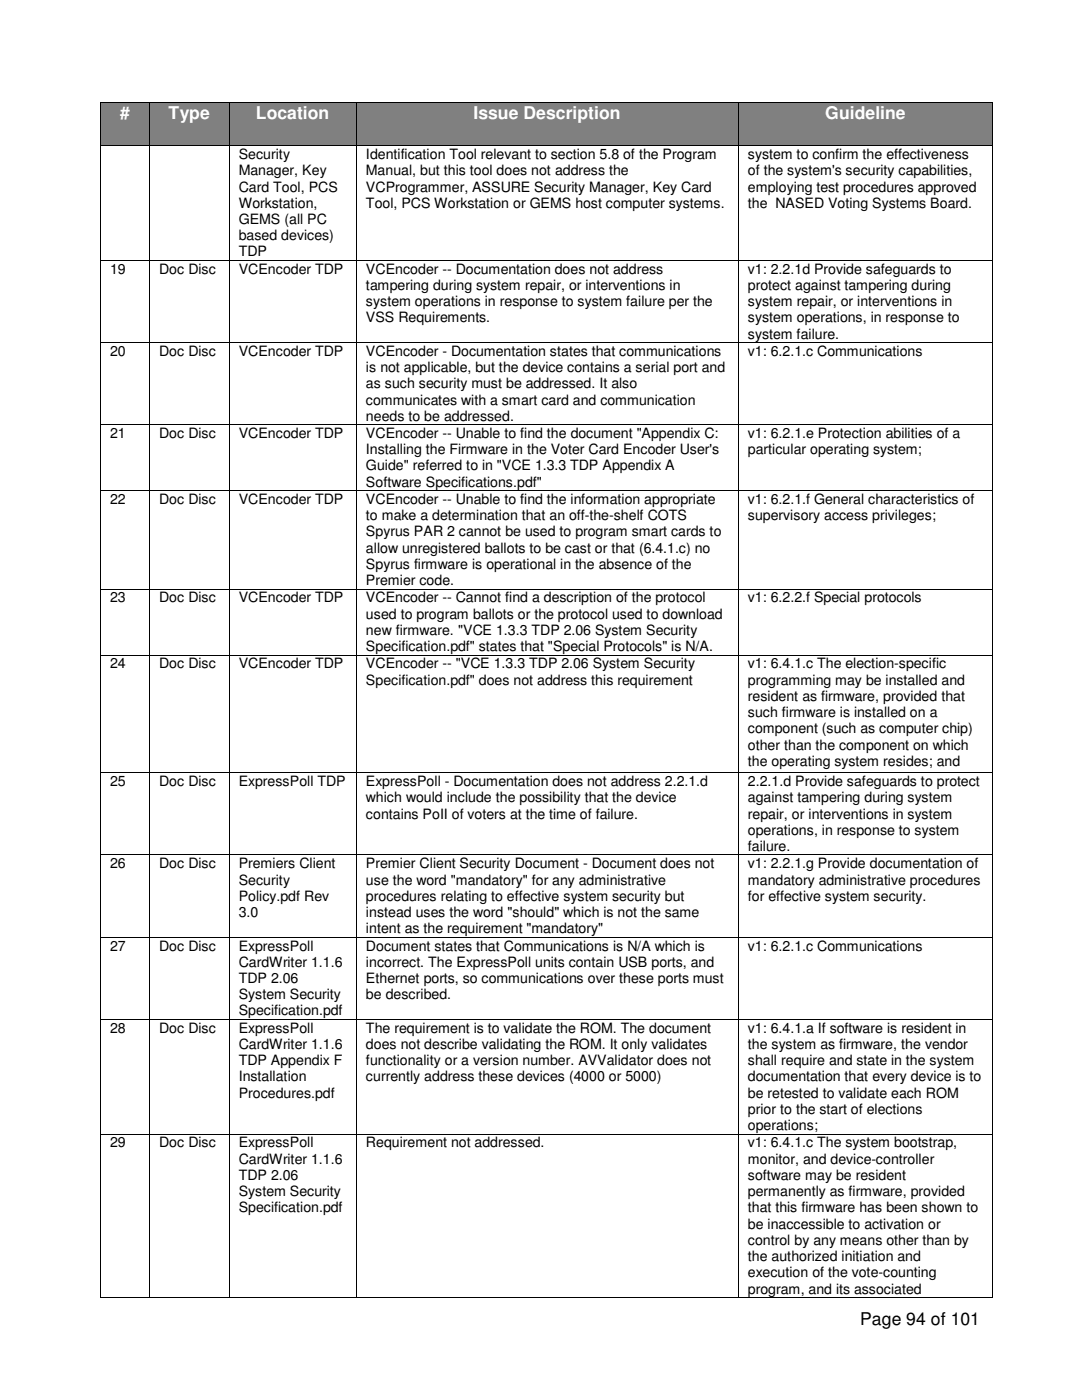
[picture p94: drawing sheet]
<svg xmlns="http://www.w3.org/2000/svg" width="216mm" height="279mm" viewBox="0 0 216 279" stroke-linecap="round" stroke-linejoin="round" font-family="sans-serif">
<defs><g id="words">
<g font-size="3.5" fill="#fff">
<text x="24" y="23.7">#</text>
<text x="33.7" y="23.7">Type</text>
<text x="51.1" y="23.7">Location</text>
<text x="94.5" y="23.7">Issue Description</text>
<text x="164.7" y="23.7">Guideline</text>
</g>
<text font-size="3.5" x="171.7" y="264.4">Page 94 of 101</text>
<g font-size="2.8">
<text x="47.6" y="31.7">Security</text>
<text x="47.6" y="35">Manager, Key</text>
<text x="73" y="31.7">Identification Tool relevant to section 5.8 of the Program</text>
<text x="73" y="35">Manual, but this tool does not address the</text>
<text x="149.2" y="31.7">system to confirm the effectiveness</text>
<text x="149.2" y="35">of the system's security capabilities,</text>
<text x="47.6" y="38.2">Card Tool, PCS</text>
<text x="47.6" y="41.4">Workstation,</text>
<text x="73" y="38.2">VCProgrammer, ASSURE Security Manager, Key Card</text>
<text x="73" y="41.4">Tool, PCS Workstation or GEMS host computer systems.</text>
<text x="149.2" y="38.2">employing test procedures approved</text>
<text x="149.2" y="41.4">the NASED Voting Systems Board.</text>
<text x="47.6" y="44.7">GEMS (all PC</text>
<text x="47.6" y="48">based devices)</text>
<text x="47.6" y="51.2">TDP</text>
<text x="22" y="54.6">19</text>
<text x="31.7" y="54.6">Doc Disc</text>
<text x="47.6" y="54.6">VCEncoder TDP</text>
<text x="73" y="57.9">tampering during system repair, or interventions in</text>
<text x="73" y="54.6">VCEncoder -- Documentation does not address</text>
<text x="149.2" y="54.6">v1: 2.2.1d Provide safeguards to</text>
<text x="149.2" y="57.9">protect against tampering during</text>
<text x="73" y="64.3">VSS Requirements.</text>
<text x="73" y="61.1">system operations in response to system failure per the</text>
<text x="149.2" y="61.1">system repair, or interventions in</text>
<text x="149.2" y="64.3">system operations, in response to</text>
<text x="22" y="71">20</text>
<text x="31.7" y="71">Doc Disc</text>
<text x="47.6" y="71">VCEncoder TDP</text>
<text x="73" y="71">VCEncoder - Documentation states that communications</text>
<text x="149.2" y="67.6">system failure.</text>
<text x="149.2" y="71">v1: 6.2.1.c Communications</text>
<text x="73" y="74.3">is not applicable, but the device contains a serial port and</text>
<text x="73" y="77.5">as such security must be addressed. It also</text>
<text x="73" y="80.8">communicates with a smart card and communication</text>
<text x="73" y="84">needs to be addressed.</text>
<text x="22" y="87.4">21</text>
<text x="31.7" y="87.4">Doc Disc</text>
<text x="47.6" y="87.4">VCEncoder TDP</text>
<text x="73" y="87.4">VCEncoder -- Unable to find the document &quot;Appendix C:</text>
<text x="149.2" y="87.4">v1: 6.2.1.e Protection abilities of a</text>
<text x="73" y="90.7">Installing the Firmware in the Voter Card Encoder User's</text>
<text x="73" y="93.9">Guide&quot; referred to in &quot;VCE 1.3.3 TDP Appendix A</text>
<text x="149.2" y="90.7">particular operating system;</text>
<text x="22" y="100.6">22</text>
<text x="31.7" y="100.6">Doc Disc</text>
<text x="47.6" y="100.6">VCEncoder TDP</text>
<text x="73" y="97.2">Software Specifications.pdf&quot;</text>
<text x="73" y="100.6">VCEncoder -- Unable to find the information appropriate</text>
<text x="149.2" y="100.6">v1: 6.2.1.f General characteristics of</text>
<text x="73" y="103.8">to make a determination that an off-the-shelf COTS</text>
<text x="73" y="107.1">Spyrus PAR 2 cannot be used to program smart cards to</text>
<text x="149.2" y="103.8">supervisory access privileges;</text>
<text x="73" y="110.3">allow unregistered ballots to be cast or that (6.4.1.c) no</text>
<text x="73" y="113.6">Spyrus firmware is operational in the absence of the</text>
<text x="73" y="116.8">Premier code.</text>
<text x="22" y="120.2">23</text>
<text x="31.7" y="120.2">Doc Disc</text>
<text x="47.6" y="120.2">VCEncoder TDP</text>
<text x="73" y="123.5">used to program ballots or the protocol used to download</text>
<text x="73" y="120.2">VCEncoder -- Cannot find a description of the protocol</text>
<text x="149.2" y="120.2">v1: 6.2.2.f Special protocols</text>
<text x="73" y="126.7">new firmware. &quot;VCE 1.3.3 TDP 2.06 System Security</text>
<text x="73" y="130">Specification.pdf&quot; states that &quot;Special Protocols&quot; is N/A.</text>
<text x="22" y="133.4">24</text>
<text x="31.7" y="133.4">Doc Disc</text>
<text x="47.6" y="133.4">VCEncoder TDP</text>
<text x="73" y="133.4">VCEncoder -- &quot;VCE 1.3.3 TDP 2.06 System Security</text>
<text x="73" y="136.6">Specification.pdf&quot; does not address this requirement</text>
<text x="149.2" y="133.4">v1: 6.4.1.c The election-specific</text>
<text x="149.2" y="136.6">programming may be installed and</text>
<text x="149.2" y="139.9">resident as firmware, provided that</text>
<text x="149.2" y="143.1">such firmware is installed on a</text>
<text x="149.2" y="146.3">component (such as computer chip)</text>
<text x="149.2" y="149.6">other than the component on which</text>
<text x="149.2" y="152.9">the operating system resides; and</text>
<text x="22" y="156.9">25</text>
<text x="31.7" y="156.9">Doc Disc</text>
<text x="47.6" y="156.9">ExpressPoll TDP</text>
<text x="73" y="160.1">which would include the possibility that the device</text>
<text x="73" y="156.9">ExpressPoll - Documentation does not address 2.2.1.d</text>
<text x="149.2" y="156.9">2.2.1.d Provide safeguards to protect</text>
<text x="149.2" y="160.1">against tampering during system</text>
<text x="73" y="163.4">contains PoII of voters at the time of failure.</text>
<text x="149.2" y="163.4">repair, or interventions in system</text>
<text x="149.2" y="166.6">operations, in response to system</text>
<text x="22" y="173.3">26</text>
<text x="31.7" y="173.3">Doc Disc</text>
<text x="47.6" y="173.3">Premiers Client</text>
<text x="73" y="173.3">Premier Client Security Document - Document does not</text>
<text x="149.2" y="169.8">failure.</text>
<text x="149.2" y="173.3">v1: 2.2.1.g Provide documentation of</text>
<text x="47.6" y="176.5">Security</text>
<text x="47.6" y="179.8">Policy.pdf Rev</text>
<text x="73" y="176.5">use the word &quot;mandatory&quot; for any administrative</text>
<text x="73" y="179.8">procedures relating to effective system security but</text>
<text x="149.2" y="176.5">mandatory administrative procedures</text>
<text x="149.2" y="179.8">for effective system security.</text>
<text x="47.6" y="183">3.0</text>
<text x="73" y="183">instead uses the word &quot;should&quot; which is not the same</text>
<text x="22" y="189.7">27</text>
<text x="31.7" y="189.7">Doc Disc</text>
<text x="47.6" y="189.7">ExpressPoll</text>
<text x="73" y="186.3">intent as the requirement &quot;mandatory&quot;</text>
<text x="73" y="189.7">Document states that Communications is N/A which is</text>
<text x="149.2" y="189.7">v1: 6.2.1.c Communications</text>
<text x="47.6" y="192.9">CardWriter 1.1.6</text>
<text x="47.6" y="196.2">TDP 2.06</text>
<text x="73" y="196.2">Ethernet ports, so communications over these ports must</text>
<text x="73" y="192.9">incorrect. The ExpressPoll units contain USB ports, and</text>
<text x="47.6" y="199.4">System Security</text>
<text x="47.6" y="202.6">Specification.pdf</text>
<text x="73" y="199.4">be described.</text>
<text x="22" y="206.1">28</text>
<text x="31.7" y="206.1">Doc Disc</text>
<text x="47.6" y="206.1">ExpressPoll</text>
<text x="47.6" y="209.3">CardWriter 1.1.6</text>
<text x="73" y="206.1">The requirement is to validate the ROM. The document</text>
<text x="73" y="209.3">does not describe validating the ROM. It only validates</text>
<text x="149.2" y="206.1">v1: 6.4.1.a If software is resident in</text>
<text x="149.2" y="209.3">the system as firmware, the vendor</text>
<text x="47.6" y="212.6">TDP Appendix F</text>
<text x="47.6" y="215.8">Installation</text>
<text x="73" y="212.6">functionality or a version number. AVValidator does not</text>
<text x="73" y="215.8">currently address these devices (4000 or 5000)</text>
<text x="149.2" y="212.6">shall require and state in the system</text>
<text x="149.2" y="215.8">documentation that every device is to</text>
<text x="47.6" y="219.1">Procedures.pdf</text>
<text x="149.2" y="219.1">be retested to validate each ROM</text>
<text x="149.2" y="222.3">prior to the start of elections</text>
<text x="149.2" y="225.6">operations;</text>
<text x="22" y="229">29</text>
<text x="31.7" y="229">Doc Disc</text>
<text x="47.6" y="229">ExpressPoll</text>
<text x="47.6" y="232.2">CardWriter 1.1.6</text>
<text x="73" y="229">Requirement not addressed.</text>
<text x="149.2" y="229">v1: 6.4.1.c The system bootstrap,</text>
<text x="149.2" y="232.2">monitor, and device-controller</text>
<text x="47.6" y="235.5">TDP 2.06</text>
<text x="47.6" y="238.7">System Security</text>
<text x="149.2" y="235.5">software may be resident</text>
<text x="149.2" y="238.7">permanently as firmware, provided</text>
<text x="47.6" y="242">Specification.pdf</text>
<text x="149.2" y="242">that this firmware has been shown to</text>
<text x="149.2" y="245.2">be inaccessible to activation or</text>
<text x="149.2" y="248.5">control by any means other than by</text>
<text x="149.2" y="251.7">the authorized initiation and</text>
<text x="149.2" y="254.9">execution of the vote-counting</text>
<text x="149.2" y="258.2">program, and its associated</text>
</g>
</g></defs>
<g fill="#808080">
<path d="M20.2 20.5h9.6v8.5h-9.6z"/>
<path d="M22 20.5h5.9v4.1h-5.9z"/>
<path d="M29.9 20.5h15.7v8.5h-15.7z"/>
<path d="M31.7 20.5h12.1v4.1h-12.1z"/>
<path d="M45.7 20.5h25.3v8.5h-25.3z"/>
<path d="M47.6 20.5h21.6v4.1h-21.6z"/>
<path d="M71.1 20.5h76.1v8.5h-76.1z"/>
<path d="M73 20.5h72.4v4.1h-72.4z"/>
<path d="M147.3 20.5h50.7v8.5h-50.7z"/>
<path d="M149.2 20.5h47v4.1h-47z"/>
</g>
<g fill="#000">
<path d="M20 20.3h.2v.2h-.2zM20 29h.2v.1h-.2zM29.8 20.3h.1v.2h-.1zM29.8 29h.1v.1h-.1zM45.6 20.3h.2v.2h-.2zM45.6 29h.2v.1h-.2zM71 20.3h.2v.2h-.2zM71 29h.2v.1h-.2zM147.2 20.3h.2v.2h-.2zM147.2 29h.2v.1h-.2zM198 20.3h.2v.2h-.2zM198 29h.2v.1h-.2z"/>
<path d="M20 51.9h.2v.1h-.2zM29.8 51.9h.1v.1h-.1zM45.6 51.9h.2v.1h-.2zM71 51.9h.2v.1h-.2zM147.2 51.9h.2v.1h-.2zM198 51.9h.2v.1h-.2zM20 68.2h.2v.2h-.2zM29.8 68.2h.1v.2h-.1zM45.6 68.2h.2v.2h-.2zM71 68.2h.2v.2h-.2zM147.2 68.2h.2v.2h-.2zM198 68.2h.2v.2h-.2z"/>
<path d="M20 84.7h.2v.1h-.2zM20 97.8h.2v.2h-.2zM29.8 84.7h.1v.1h-.1zM29.8 97.8h.1v.2h-.1zM45.6 84.7h.2v.1h-.2zM45.6 97.8h.2v.2h-.2zM71 84.7h.2v.1h-.2zM71 97.8h.2v.2h-.2zM147.2 84.7h.2v.1h-.2zM147.2 97.8h.2v.2h-.2zM198 84.7h.2v.1h-.2zM198 97.8h.2v.2h-.2z"/>
<path d="M20 117.5h.2v.1h-.2zM29.8 117.5h.1v.1h-.1zM45.6 117.5h.2v.1h-.2zM71 117.5h.2v.1h-.2zM147.2 117.5h.2v.1h-.2zM198 117.5h.2v.1h-.2zM20 130.6h.2v.2h-.2zM29.8 130.6h.1v.2h-.1zM45.6 130.6h.2v.2h-.2zM71 130.6h.2v.2h-.2zM147.2 130.6h.2v.2h-.2zM198 130.6h.2v.2h-.2z"/>
<path d="M20 154.1h.2v.2h-.2zM29.8 154.1h.1v.2h-.1zM45.6 154.1h.2v.2h-.2zM71 154.1h.2v.2h-.2zM147.2 154.1h.2v.2h-.2zM198 154.1h.2v.2h-.2zM20 170.5h.2v.2h-.2zM29.8 170.5h.1v.2h-.1zM45.6 170.5h.2v.2h-.2zM71 170.5h.2v.2h-.2zM147.2 170.5h.2v.2h-.2zM198 170.5h.2v.2h-.2z"/>
<path d="M20 186.9h.2v.2h-.2zM29.8 186.9h.1v.2h-.1zM45.6 186.9h.2v.2h-.2zM71 186.9h.2v.2h-.2zM147.2 186.9h.2v.2h-.2zM198 186.9h.2v.2h-.2zM20 203.3h.2v.2h-.2zM29.8 203.3h.1v.2h-.1zM45.6 203.3h.2v.2h-.2zM71 203.3h.2v.2h-.2zM147.2 203.3h.2v.2h-.2zM198 203.3h.2v.2h-.2z"/>
<path d="M20 226.2h.2v.2h-.2zM29.8 226.2h.1v.2h-.1zM45.6 226.2h.2v.2h-.2zM71 226.2h.2v.2h-.2zM147.2 226.2h.2v.2h-.2zM198 226.2h.2v.2h-.2zM20 258.9h.2v.1h-.2zM29.8 258.9h.1v.1h-.1zM45.6 258.9h.2v.1h-.2zM71 258.9h.2v.1h-.2zM147.2 258.9h.2v.1h-.2zM198 258.9h.2v.1h-.2z"/>
</g>
<g fill="none" stroke="#000" stroke-width=".2">
<path d="M20.1 20.5v8.5M20.1 29.1v22.8M20.2 20.4h9.6M20.2 29h9.6M29.8 20.5v8.5M29.8 29.1v22.8M29.9 20.4h15.7M29.9 29h15.7M45.7 20.5v8.5M45.7 29.1v22.8M45.8 20.4h25.2M45.8 29h25.2"/>
<path d="M71.1 20.5v8.5M71.1 29.1v22.8M71.2 20.4h76M71.2 29h76M147.3 20.5v8.5M147.3 29.1v22.8M147.4 20.4h50.6M147.4 29h50.6M198.1 20.5v8.5M198.1 29.1v22.8M20.1 52v16.2M20.2 51.9h9.6"/>
<path d="M29.8 52v16.2M29.9 51.9h15.7M45.7 52v16.2M45.8 51.9h25.2M71.1 52v16.2M71.2 51.9h76M147.3 52v16.2M147.4 51.9h50.6M198.1 52v16.2M20.1 68.4v16.3M20.2 68.3h9.6M29.8 68.4v16.3"/>
<path d="M29.9 68.3h15.7M45.7 68.4v16.3M45.8 68.3h25.2M71.1 68.4v16.3M71.2 68.3h76M147.3 68.4v16.3M147.4 68.3h50.6M198.1 68.4v16.3M20.1 84.8v13M20.1 98v19.5M20.2 84.8h9.6M20.2 97.9h9.6"/>
<path d="M29.8 84.8v13M29.8 98v19.5M29.9 84.8h15.7M29.9 97.9h15.7M45.7 84.8v13M45.7 98v19.5M45.8 84.8h25.2M45.8 97.9h25.2M71.1 84.8v13M71.1 98v19.5M71.2 84.8h76M71.2 97.9h76"/>
<path d="M147.3 84.8v13M147.3 98v19.5M147.4 84.8h50.6M147.4 97.9h50.6M198.1 84.8v13M198.1 98v19.5M20.1 117.6v13M20.2 117.6h9.6M29.8 117.6v13M29.9 117.6h15.7M45.7 117.6v13M45.8 117.6h25.2"/>
<path d="M71.1 117.6v13M71.2 117.6h76M147.3 117.6v13M147.4 117.6h50.6M198.1 117.6v13M20.1 130.8v23.3M20.2 130.7h9.6M29.8 130.8v23.3M29.9 130.7h15.7M45.7 130.8v23.3M45.8 130.7h25.2M71.1 130.8v23.3"/>
<path d="M71.2 130.7h76M147.3 130.8v23.3M147.4 130.7h50.6M198.1 130.8v23.3M20.1 154.3v16.2M20.2 154.2h9.6M29.8 154.3v16.2M29.9 154.2h15.7M45.7 154.3v16.2M45.8 154.2h25.2M71.1 154.3v16.2M71.2 154.2h76"/>
<path d="M147.3 154.3v16.2M147.4 154.2h50.6M198.1 154.3v16.2M20.1 170.7v16.2M20.2 170.6h9.6M29.8 170.7v16.2M29.9 170.6h15.7M45.7 170.7v16.2M45.8 170.6h25.2M71.1 170.7v16.2M71.2 170.6h76M147.3 170.7v16.2"/>
<path d="M147.4 170.6h50.6M198.1 170.7v16.2M20.1 187.1v16.2M20.2 187h9.6M29.8 187.1v16.2M29.9 187h15.7M45.7 187.1v16.2M45.8 187h25.2M71.1 187.1v16.2M71.2 187h76M147.3 187.1v16.2M147.4 187h50.6"/>
<path d="M198.1 187.1v16.2M20.1 203.5v22.7M20.2 203.4h9.6M29.8 203.5v22.7M29.9 203.4h15.7M45.7 203.5v22.7M45.8 203.4h25.2M71.1 203.5v22.7M71.2 203.4h76M147.3 203.5v22.7M147.4 203.4h50.6M198.1 203.5v22.7"/>
<path d="M20.1 226.4v32.5M20.2 226.3h9.6M29.8 226.4v32.5M29.9 226.3h15.7M45.7 226.4v32.5M45.8 226.3h25.2M71.1 226.4v32.5M71.2 226.3h76M147.3 226.4v32.5M147.4 226.3h50.6M198.1 226.4v32.5M20.2 259h9.6"/>
<path d="M29.9 259h15.7M45.8 259h25.2M71.2 259h76M147.4 259h50.6"/>
</g>
<use href="#words"/>
</svg>
